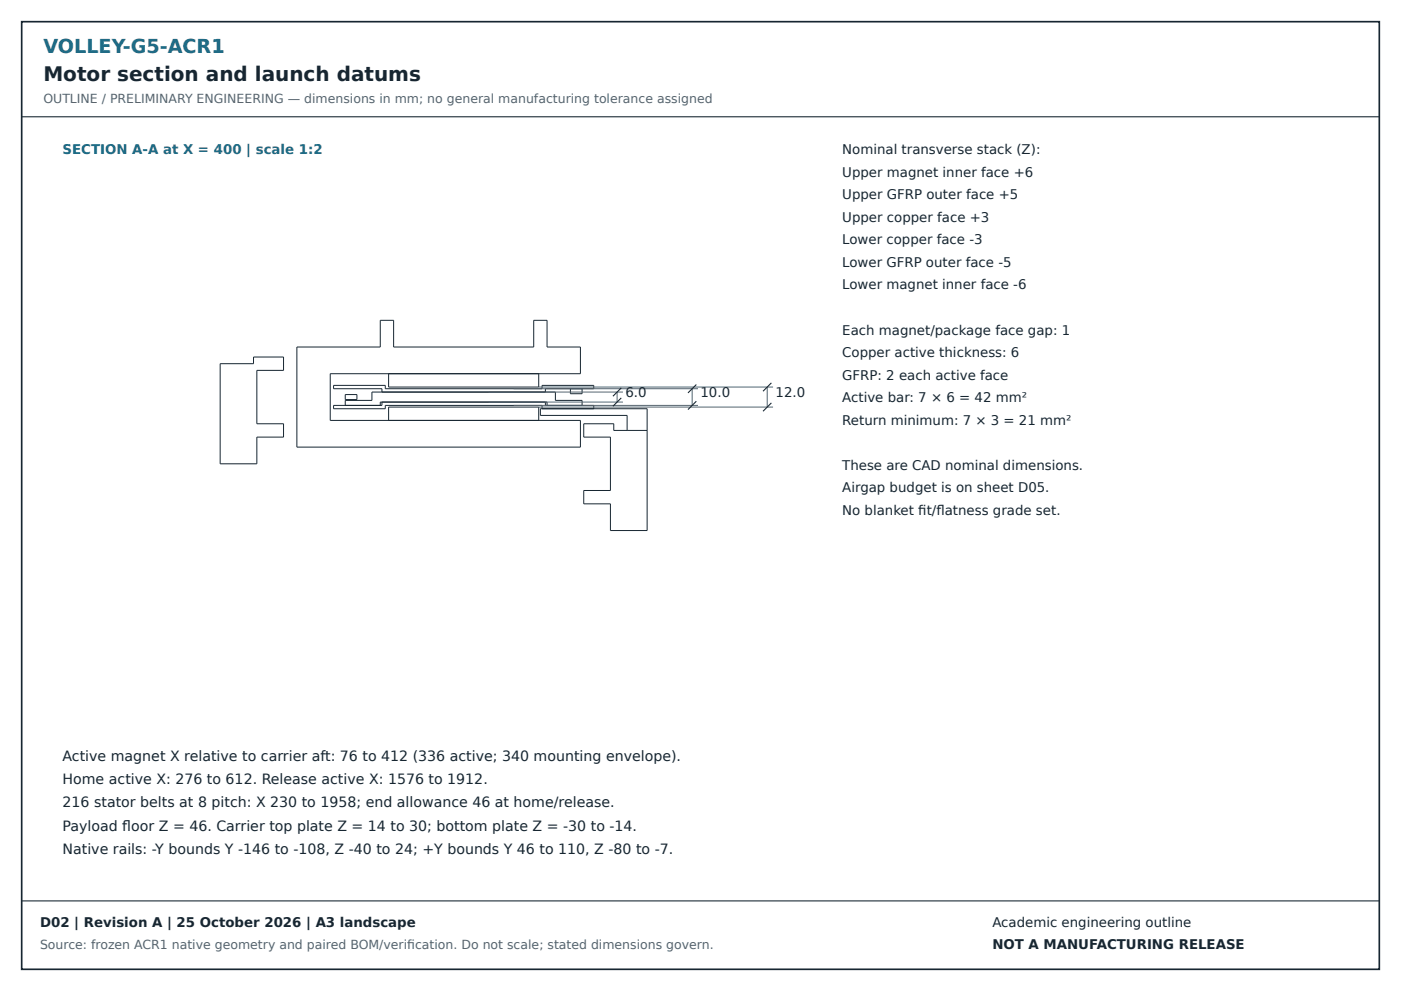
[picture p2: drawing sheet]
<svg xmlns="http://www.w3.org/2000/svg" width="420mm" height="297mm" viewBox="0 0 420 297" stroke-linecap="round" stroke-linejoin="round" font-family="sans-serif">
<defs><g id="words">
<text font-size="6" fill="#172631" x="13" y="24.3">Motor section and launch datums</text>
<text font-size="5.8" fill="#176d89" x="13" y="16">VOLLEY-G5-ACR1</text>
<g font-size="4.2" fill="#172631">
<text x="18.7" y="228">Active magnet X relative to carrier aft: 76 to 412 (336 active; 340 mounting envelope).</text>
<text x="18.7" y="235">Home active X: 276 to 612. Release active X: 1576 to 1912.</text>
<text x="18.7" y="242">216 stator belts at 8 pitch: X 230 to 1958; end allowance 46 at home/release.</text>
<text x="18.7" y="249">Payload foor Z = 46. Carrier top plate Z = 14 to 30; bottom plate Z = -30 to -14.</text>
<text x="36.7" y="249">l</text>
<text x="18.7" y="256">Native rails: -Y bounds Y -146 to -108, Z -40 to 24; +Y bounds Y 46 to 110, Z -80 to -7.</text>
</g>
<text font-size="4" fill="#176d89" x="18.7" y="46.2">SECTION A-A at X = 400 | scale 1:2</text>
<g font-size="4" fill="#172631">
<text x="252.5" y="46.2">Nominal transverse stack (Z):</text>
<text x="252.5" y="53">Upper magnet inner face +6</text>
<text x="252.5" y="59.8">Upper GFRP outer face +5</text>
<text x="252.5" y="66.5">Upper copper face +3</text>
<text x="252.5" y="73.3">Lower copper face -3</text>
<text x="252.5" y="80">Lower GFRP outer face -5</text>
<text x="252.5" y="86.8">Lower magnet inner face -6</text>
<text x="252.5" y="100.2">Each magnet/package face gap: 1</text>
<text x="252.5" y="107">Copper active thickness: 6</text>
<text x="252.5" y="113.7">GFRP: 2 each active face</text>
<text x="187.5" y="119">6.0</text>
<text x="210" y="119">10.0</text>
<text x="232.5" y="119">12.0</text>
<text x="252.5" y="120.5">Active bar: 7 × 6 = 42 mm²</text>
<text x="252.5" y="127.3">Return minimum: 7 × 3 = 21 mm²</text>
<text x="252.5" y="140.8">These are CAD nominal dimensions.</text>
<text x="252.5" y="147.5">Airgap budget is on sheet D05.</text>
<text x="252.5" y="154.3">No blanket ft/fatness grade set.</text>
<text x="275.3" y="154.3">i</text>
<text x="280.7" y="154.3">l</text>
<text x="12" y="277.7">D02 | Revision A | 25 October 2026 | A3 landscape</text>
<text x="297.5" y="277.7">Academic engineering outline</text>
<text x="297.5" y="284.5">NOT A MANUFACTURING RELEASE</text>
</g>
<g font-size="3.7" fill="#526572">
<text x="13" y="31">OUTLINE / PRELIMINARY ENGINEERING — dimensions in mm; no general manufacturing tolerance assigned</text>
<text x="12" y="284.5">Source: frozen ACR1 native geometry and paired BOM/verifcation. Do not scale; stated dimensions govern.</text>
<text x="122.1" y="284.5">i</text>
</g>
</g></defs>
<path d="M6.5 6.5h407v284h-407z" fill="none" stroke="#172631" stroke-width=".5"/>
<path d="M6.5 35h407M6.5 270h407" fill="none" stroke="#172631" stroke-width=".33"/>
<path d="M66 109h10v-2h9v4h-8v16h8v4h-8v8h-11zM89 104h25v-8h4v8h42v-8h4v8h10v8h-75v14h75v8h-85zM103.5 118.2h3.5v1.6h-3.5zM114.5 117.5v-1h-14.5v-1h15.5v1h47v-1h15.5v1h-14.5v1M116.5 112v4h45v-4M171 116.5v1.5h3.5v-1.5M103.5 121.5v-1.5h8v-2.5h55v2.5h8v1.5M114 121.5v-1h50v1M114.5 120.5v1h-14.5v1h15.5v-1h47v1M116.5 126v-4h45v4M163.5 120.5v1h14.5v1M188 129v-4.5h-26v-2h32v36.5h-11v-8h-8v-4h8v-16h-8v-4h9v2h10" fill="none" stroke="#172631" stroke-width=".3"/>
<path d="M146.5 117.5h40.3M154 116.5h55.2M161.5 116h70.3M185 117.5v3M207.5 116.5v5M230 116v6M146.5 120.5h40.3M154 121.5h55.2M161.5 122h70.3" fill="none" stroke="#526572" stroke-width=".3"/>
<path d="M183.8 118.7l2.5-2.5zM208.7 115.2l-2.5 2.6zM228.8 117.3l2.5-2.5zM183.8 121.7l2.5-2.5zM208.7 120.3l-2.5 2.5zM228.8 123.3l2.5-2.5z" fill="#000" stroke="#172631" stroke-width=".33"/>
<use href="#words"/>
</svg>
